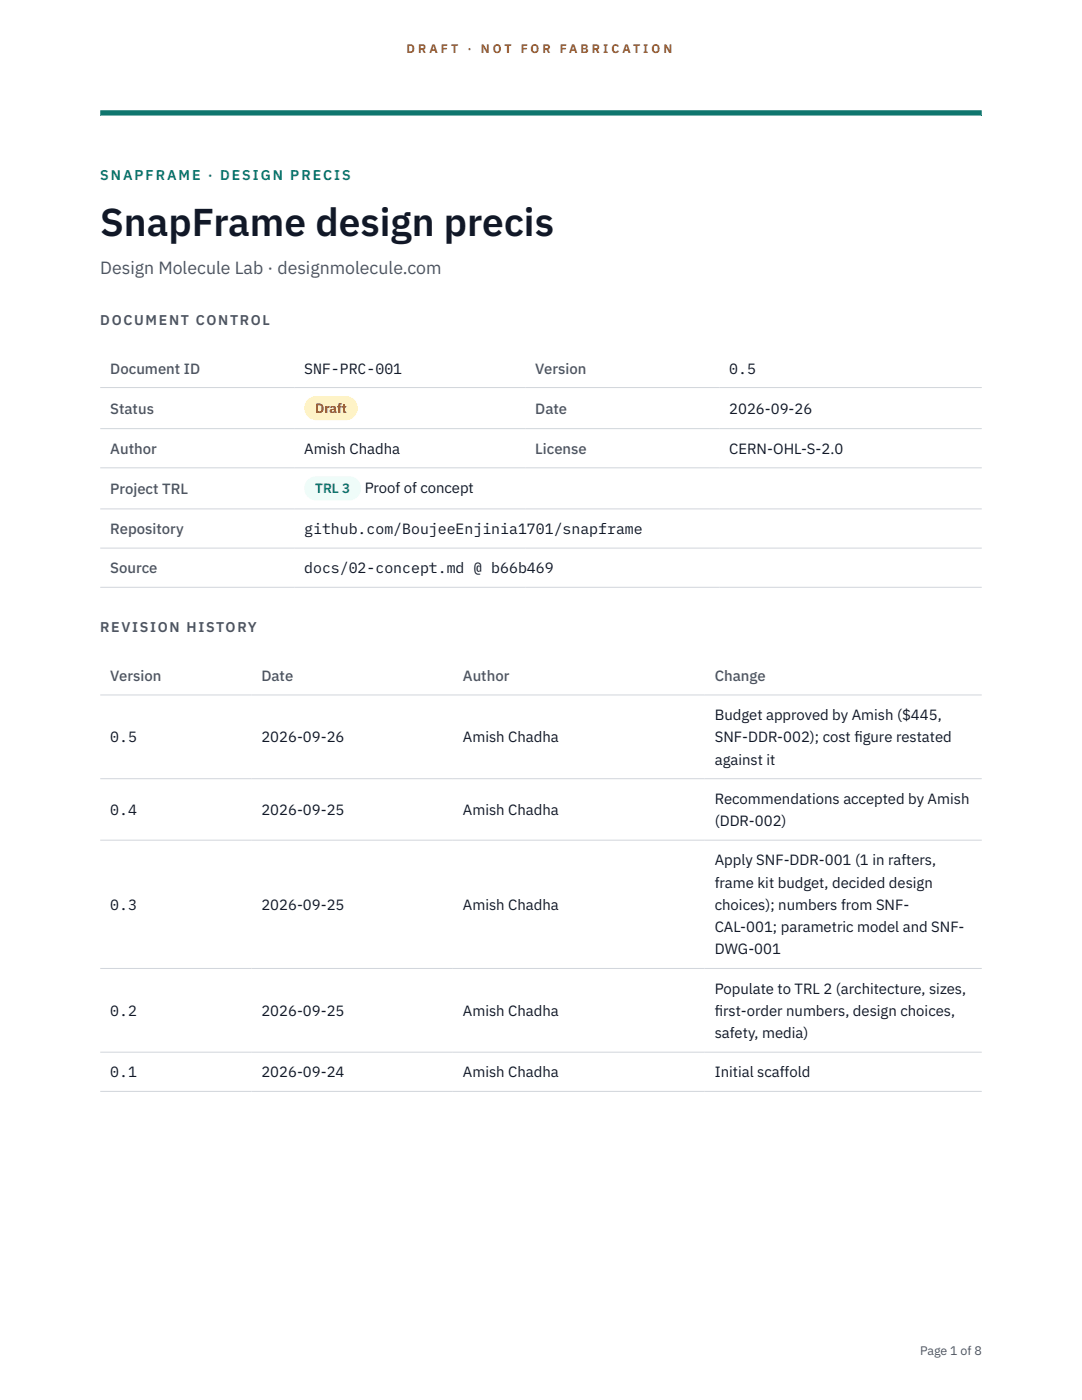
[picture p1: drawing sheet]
<svg xmlns="http://www.w3.org/2000/svg" width="216mm" height="279mm" viewBox="0 0 216 279" stroke-linecap="round" stroke-linejoin="round" font-family="sans-serif">
<defs><g id="words">
<text font-size="7.8" fill="#111827" x="20" y="47.1">SnapFrame design precis</text>
<text font-size="3.5" fill="#4b5563" x="20" y="54.6">Design Molecule Lab · designmolecule.com</text>
<g font-size="3" fill="#4b5563">
<text x="22" y="74.5">Document ID</text>
<text x="106.8" y="74.5">Version</text>
<text x="22" y="82.6">Status</text>
<text x="106.8" y="82.6">Date</text>
<text x="22" y="90.6">Author</text>
<text x="106.8" y="90.6">License</text>
<text x="22" y="98.6">Project TRL</text>
<text x="22" y="106.6">Repository</text>
<text x="22" y="114.4">Source</text>
<text x="22" y="135.9">Version</text>
<text x="52.2" y="135.9">Date</text>
<text x="92.4" y="135.9">Author</text>
<text x="142.6" y="135.9">Change</text>
</g>
<g font-size="3" fill="#111827">
<text x="60.7" y="74.5">SNF-PRC-001</text>
<text x="145.5" y="74.5">0.5</text>
<text x="145.5" y="82.6">2026-09-26</text>
<text x="60.7" y="90.6">Amish Chadha</text>
<text x="145.5" y="90.6">CERN-OHL-S-2.0</text>
<text x="72.8" y="98.5">Proof of concept</text>
<text x="60.7" y="106.6">github.com/BoujeeEnjinia1701/snapframe</text>
<text x="60.7" y="114.4">docs/02-concept.md @ b66b469</text>
<text x="142.6" y="143.7">Budget approved by Amish ($445,</text>
<text x="22" y="148.2">0.5</text>
<text x="52.2" y="148.2">2026-09-26</text>
<text x="92.4" y="148.2">Amish Chadha</text>
<text x="142.6" y="148.2">SNF-DDR-002); cost f</text>
<text x="170.5" y="148.2">igure restated</text>
<text x="142.6" y="152.6">against it</text>
<text x="142.6" y="160.4">Recommendations accepted by Amish</text>
<text x="22" y="162.7">0.4</text>
<text x="52.2" y="162.7">2026-09-25</text>
<text x="92.4" y="162.7">Amish Chadha</text>
<text x="142.6" y="164.9">(DDR-002)</text>
<text x="142.6" y="172.7">Apply SNF-DDR-001 (1 in rafters,</text>
<text x="142.6" y="177.1">frame kit budget, decided design</text>
<text x="22" y="181.6">0.3</text>
<text x="52.2" y="181.6">2026-09-25</text>
<text x="92.4" y="181.6">Amish Chadha</text>
<text x="142.6" y="181.6">choices); numbers from SNF-</text>
<text x="142.6" y="186">CAL-001; parametric model and SNF-</text>
<text x="142.6" y="190.5">DWG-001</text>
<text x="22" y="202.7">0.2</text>
<text x="52.2" y="202.7">2026-09-25</text>
<text x="92.4" y="202.7">Amish Chadha</text>
<text x="142.6" y="198.3">Populate to TRL 2 (architecture, sizes,</text>
<text x="142.6" y="202.7">f</text>
<text x="142.6" y="202.7">irst-order numbers, design choices,</text>
<text x="142.6" y="207.2">safety, media)</text>
<text x="22" y="215">0.1</text>
<text x="52.2" y="215">2026-09-24</text>
<text x="92.4" y="215">Amish Chadha</text>
<text x="142.6" y="215">Initial scaffold</text>
</g>
<text font-size="2.8" fill="#0f766e" x="20" y="36">SNAPFRAME · DESIGN PRECIS</text>
<g font-size="2.8" fill="#4b5563">
<text x="20" y="64.8">DOCUMENT CONTROL</text>
<text x="20" y="126.2">REVISION HISTORY</text>
</g>
<text font-size="2.7" fill="#92400e" x="62.9" y="82.5">Draft</text>
<text font-size="2.7" fill="#0f766e" x="62.9" y="98.5">TRL 3</text>
<g font-size="2.5" fill="#b45309">
<text x="81.1" y="10.5">D R A F T</text>
<text x="93.3" y="10.5">·</text>
<text x="95.9" y="10.5">N O T</text>
<text x="103.9" y="10.5">F O R</text>
<text x="111.7" y="10.5">F A B R I C A T I O N</text>
</g>
<text font-size="2.5" fill="#4b5563" x="183.6" y="270.3">Page 1 of 8</text>
</g></defs>
<path d="M20 23.1h175.9zM20 22h175.9v1.1h-175.9z" fill-rule="evenodd" fill="#0f766e"/>
<path d="M20 77.3h175.9M20 85.5h175.9M20 93.4h175.9M20 101.6h175.9M20 109.4h175.9M20 117.2h175.9M20 138.7h175.9M20 155.4h175.9M20 167.7h175.9M20 193.3h175.9M20 210h175.9M20 217.8h175.9" fill="none" stroke="#d1d5db" stroke-width=".2"/>
<path d="M60.7 79h10.7v4.9h-10.7z" fill="#fef3c7"/>
<path d="M60.7 95.1h11.4v4.8h-11.4z" fill="#f0fdfa"/>
<use href="#words"/>
</svg>
